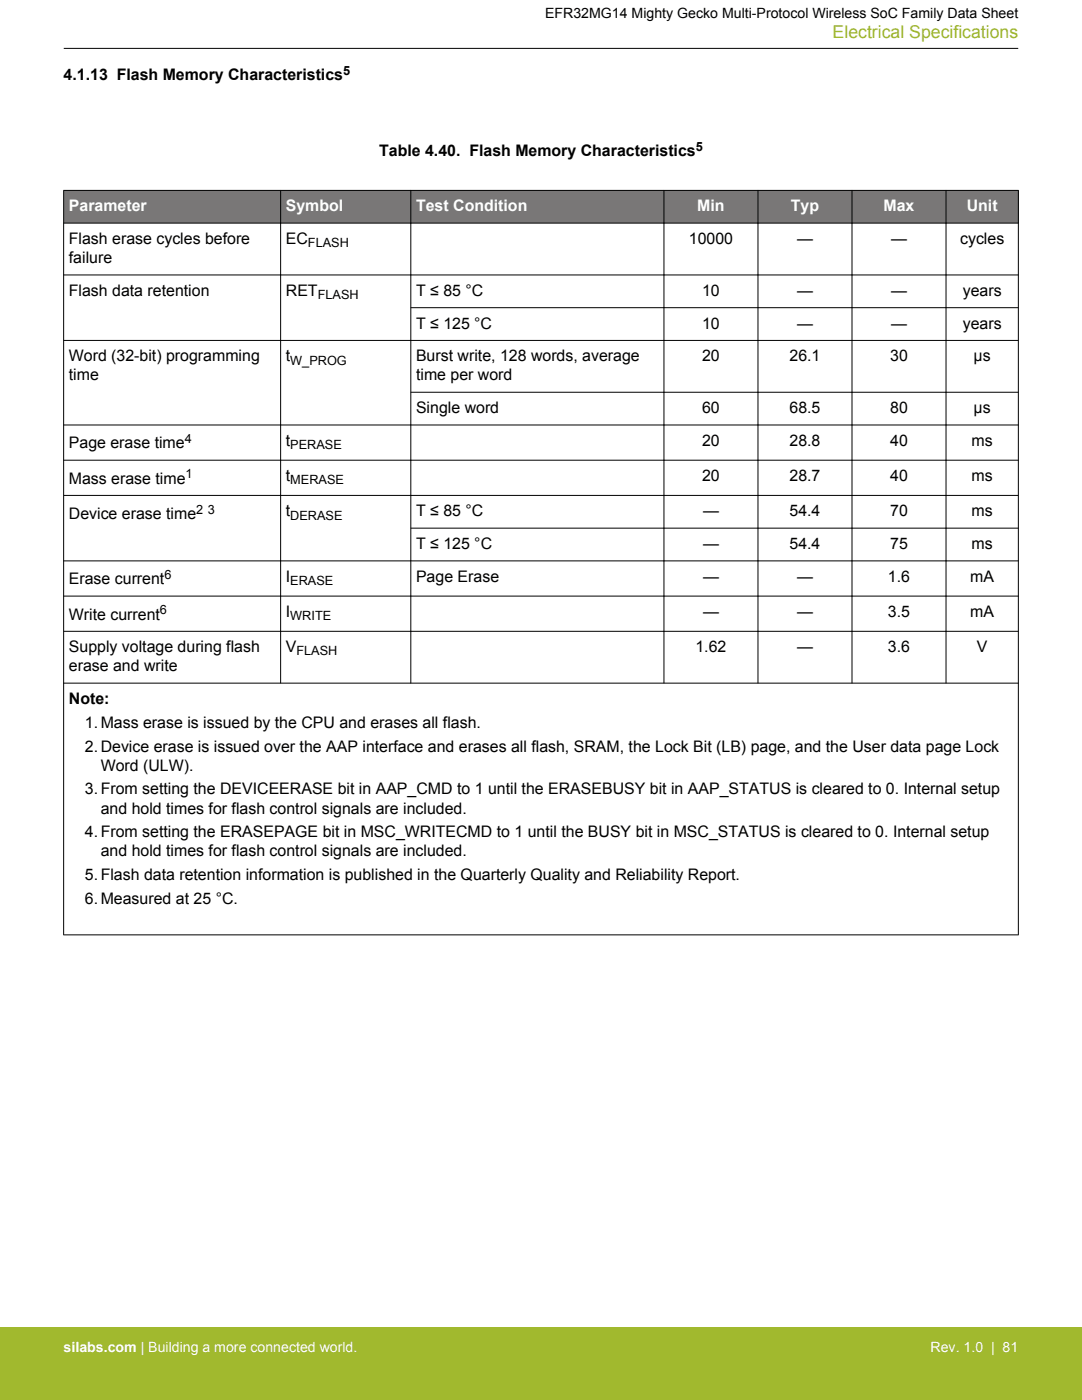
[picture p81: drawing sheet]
<svg xmlns="http://www.w3.org/2000/svg" width="216mm" height="279mm" viewBox="0 0 216 279" stroke-linecap="round" stroke-linejoin="round" font-family="sans-serif">
<defs><g id="words">
<text font-size="3.5" fill="#a1b92e" x="166.1" y="7.5">Electrical Specifications</text>
<g font-size="3.2">
<text x="12.7" y="16">4.1.13 Flash Memory Characteristics</text>
<text x="75.7" y="31.2">Table 4.40. Flash Memory Characteristics</text>
<text x="13.7" y="48.7">Flash erase cycles before</text>
<text x="13.7" y="52.5">failure</text>
<text x="57" y="48.7">EC</text>
<text x="137.5" y="48.7">10000</text>
<text x="159" y="48.7">—</text>
<text x="177.8" y="48.7">—</text>
<text x="191.6" y="48.7">cycles</text>
<text x="13.7" y="59.1">Flash data retention</text>
<text x="57" y="59.1">RET</text>
<text x="83" y="59.1">T ≤ 85 °C</text>
<text x="140.1" y="59.1">10</text>
<text x="159" y="59.1">—</text>
<text x="177.8" y="59.1">—</text>
<text x="192.1" y="59.1">years</text>
<text x="83" y="65.6">T ≤ 125 °C</text>
<text x="140.1" y="65.6">10</text>
<text x="159" y="65.6">—</text>
<text x="177.8" y="65.6">—</text>
<text x="192.1" y="65.6">years</text>
<text x="13.7" y="72.1">Word (32-bit) programming</text>
<text x="13.7" y="75.9">time</text>
<text x="57" y="72.1">t</text>
<text x="83" y="72.1">Burst write, 128 words, average</text>
<text x="83" y="75.9">time per word</text>
<text x="140.1" y="72.1">20</text>
<text x="157.5" y="72.1">26.1</text>
<text x="177.6" y="72.1">30</text>
<text x="194.3" y="72.1">µs</text>
<text x="83" y="82.5">Single word</text>
<text x="140.1" y="82.5">60</text>
<text x="157.5" y="82.5">68.5</text>
<text x="177.6" y="82.5">80</text>
<text x="194.3" y="82.5">µs</text>
<text x="13.7" y="89.5">Page erase time</text>
<text x="57" y="89">t</text>
<text x="140.1" y="89">20</text>
<text x="157.5" y="89">28.8</text>
<text x="177.6" y="89">40</text>
<text x="193.9" y="89">ms</text>
<text x="13.7" y="96.5">Mass erase time</text>
<text x="57" y="96">t</text>
<text x="140.1" y="96">20</text>
<text x="157.5" y="96">28.7</text>
<text x="177.6" y="96">40</text>
<text x="193.9" y="96">ms</text>
<text x="13.7" y="103.5">Device erase time</text>
<text x="57" y="103.1">t</text>
<text x="83" y="103.1">T ≤ 85 °C</text>
<text x="140.3" y="103.1">—</text>
<text x="157.5" y="103.1">54.4</text>
<text x="177.6" y="103.1">70</text>
<text x="193.9" y="103.1">ms</text>
<text x="83" y="109.6">T ≤ 125 °C</text>
<text x="140.3" y="109.6">—</text>
<text x="157.5" y="109.6">54.4</text>
<text x="177.6" y="109.6">75</text>
<text x="193.9" y="109.6">ms</text>
<text x="13.7" y="116.6">Erase current</text>
<text x="57" y="116.1">I</text>
<text x="83" y="116.1">Page Erase</text>
<text x="140.3" y="116.1">—</text>
<text x="159" y="116.1">—</text>
<text x="177.2" y="116.1">1.6</text>
<text x="193.6" y="116.1">mA</text>
<text x="13.7" y="123.6">Write current</text>
<text x="57" y="123.1">I</text>
<text x="140.3" y="123.1">—</text>
<text x="159" y="123.1">—</text>
<text x="177.2" y="123.1">3.5</text>
<text x="193.6" y="123.1">mA</text>
<text x="13.7" y="130.2">Supply voltage during flash</text>
<text x="57" y="130.2">V</text>
<text x="138.8" y="130.2">1.62</text>
<text x="159" y="130.2">—</text>
<text x="177.2" y="130.2">3.6</text>
<text x="194.9" y="130.2">V</text>
<text x="13.7" y="134">erase and write</text>
<text x="13.7" y="140.5">Note:</text>
<text x="16.9" y="145.3">1.Mass erase is issued by the CPU and erases all flash.</text>
<text x="16.9" y="150">2.Device erase is issued over the AAP interface and erases all flash, SRAM, the Lock Bit (LB) page, and the User data page Lock</text>
<text x="20.1" y="153.8">Word (ULW).</text>
<text x="16.9" y="158.6">3.From setting the DEVICEERASE bit in AAP_CMD to 1 until the ERASEBUSY bit in AAP_STATUS is cleared to 0. Internal setup</text>
<text x="16.9" y="167.1">4.From setting the ERASEPAGE bit in MSC_WRITECMD to 1 until the BUSY bit in MSC_STATUS is cleared to 0. Internal setup</text>
<text x="20.1" y="162.4">and hold times for flash control signals are included.</text>
<text x="20.1" y="170.9">and hold times for flash control signals are included.</text>
<text x="16.9" y="175.7">5.Flash data retention information is published in the Quarterly Quality and Reliability Report.</text>
<text x="16.9" y="180.4">6.Measured at 25 °C.</text>
</g>
<g font-size="3.2" fill="#fff">
<text x="13.7" y="42.2">Parameter</text>
<text x="57" y="42.2">Symbol</text>
<text x="83" y="42.2">Test Condition</text>
<text x="139.1" y="42.2">Min</text>
<text x="157.8" y="42.2">Typ</text>
<text x="176.3" y="42.2">Max</text>
<text x="192.9" y="42.2">Unit</text>
</g>
<text font-size="2.8" x="108.8" y="3.5">EFR32MG14 Mighty Gecko Multi-Protocol Wireless SoC Family Data Sheet</text>
<g font-size="2.8" fill="#fff">
<text x="12.7" y="269.9">silabs.com | Building a more connected world.</text>
<text x="185.7" y="269.9">Rev. 1.0 | 81</text>
</g>
<g font-size="2.5">
<text x="68.5" y="15">5</text>
<text x="138.8" y="30.1">5</text>
<text x="61.4" y="49.3">FLASH</text>
<text x="63.4" y="59.7">FLASH</text>
<text x="57.9" y="72.8">W_PROG</text>
<text x="36.9" y="88.4">4</text>
<text x="57.9" y="89.6">PERASE</text>
<text x="37" y="95.5">1</text>
<text x="57.9" y="96.7">MERASE</text>
<text x="39.2" y="102.5">2</text>
<text x="41.4" y="102.5">3</text>
<text x="57.9" y="103.7">DERASE</text>
<text x="32.8" y="115.6">6</text>
<text x="57.9" y="116.8">ERASE</text>
<text x="31.9" y="122.6">6</text>
<text x="57.9" y="123.8">WRITE</text>
<text x="59.2" y="130.8">FLASH</text>
</g>
</g></defs>
<g fill="#797777">
<path d="M12.7 38h190.5v6.5h-190.5z" fill-rule="evenodd"/>
<path d="M12.7 38h190.5v6.5h-190.5z" fill-rule="evenodd"/>
</g>
<g fill="none" stroke="#000" stroke-width=".2">
<path d="M12.7 9.7h190.5M12.7 38h190.5M12.7 38v148.6M56 38v98.4M82 38v98.4M132.5 38v98.4M151.2 38v98.4M170 38v98.4M188.8 38v98.4M203.2 38v148.6M12.7 44.5h190.5M12.7 54.9h190.5"/>
<path d="M81.9 61.4h121.3M81.9 78.3h121.3M203.2 67.9h-190.5M12.7 91.8h190.5M12.7 98.9h190.5M203.2 84.8h-190.5M12.7 111.9h190.5M12.7 119h190.5M81.9 105.4h121.3M12.7 126h190.5M12.7 136.3h190.5M12.7 186.6h190.5"/>
</g>
<path d="M0 264.9h215.9v14.5h-215.9z" fill="#a1b92e"/>
<use href="#words"/>
</svg>
